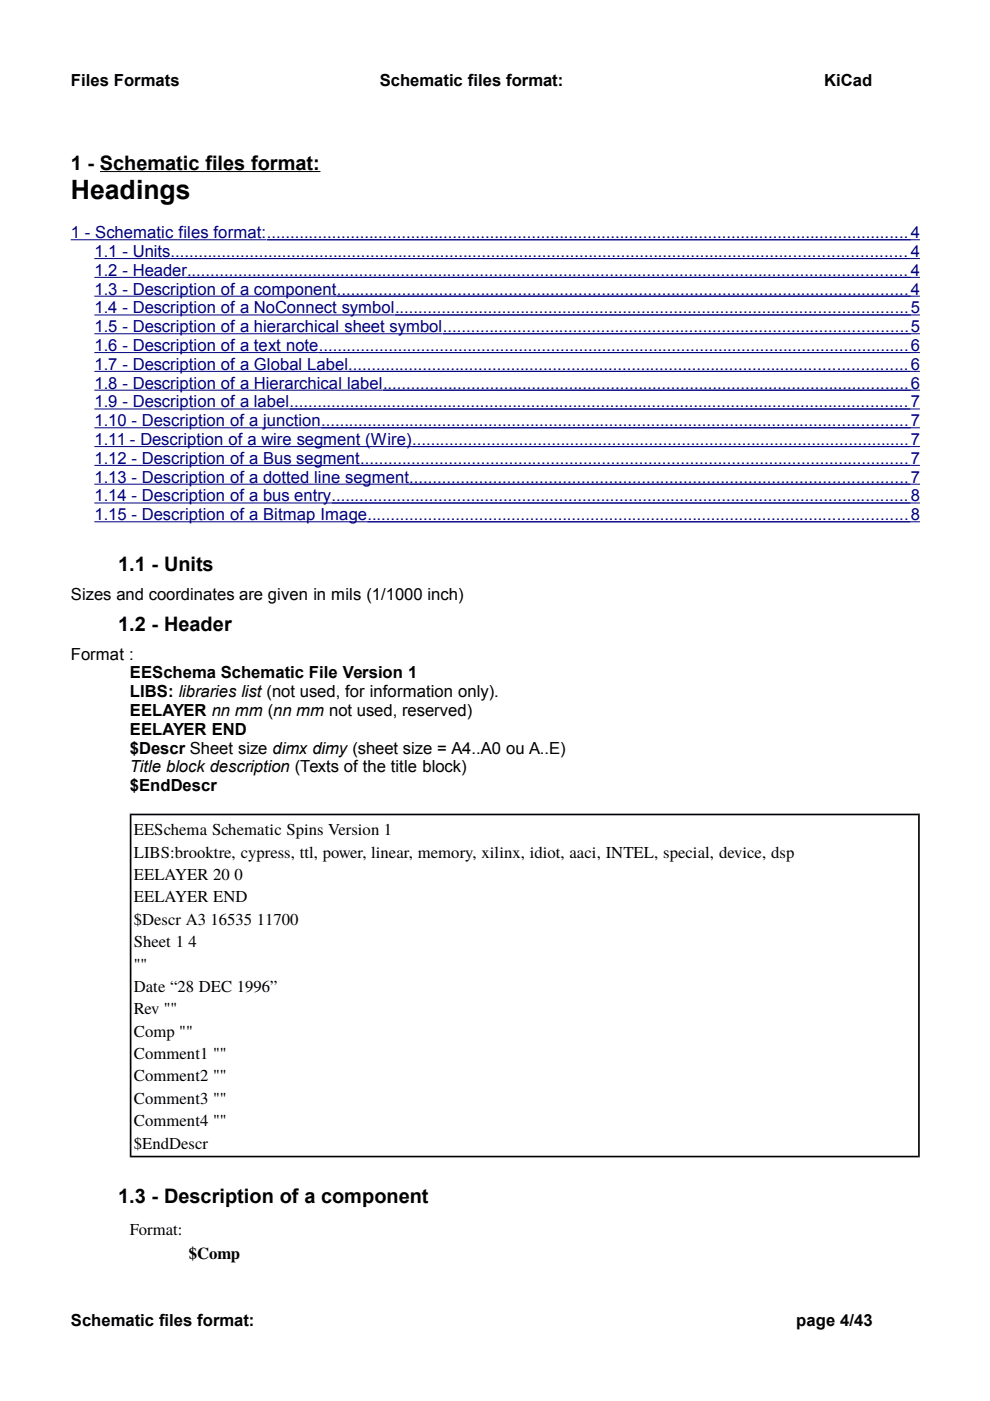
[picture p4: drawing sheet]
<svg xmlns="http://www.w3.org/2000/svg" width="210mm" height="297mm" viewBox="0 0 210 297" stroke-linecap="round" stroke-linejoin="round" font-family="sans-serif">
<defs><g id="words">
<text font-size="5.6" x="15" y="42.1">Headings</text>
<g font-size="4.2">
<text x="15" y="36">1 - Schematic files format:</text>
<text x="25" y="121">1.1 - Units</text>
<text x="25" y="133.7">1.2 - Header</text>
<text x="25" y="255.2">1.3 - Description of a component</text>
</g>
<g font-size="3.5">
<text x="15" y="18.2">Files Formats</text>
<text x="80.5" y="18.2">Schematic files format:</text>
<text x="174.8" y="18.2">KiCad</text>
<text x="15" y="127.1">Sizes and coordinates are given in mils (1/1000 inch)</text>
<text x="15" y="139.8">Format :</text>
<text x="27.6" y="143.8">EESchema Schematic File Version 1</text>
<text x="27.6" y="147.8">LIBS: libraries list (not used, for information only).</text>
<text x="27.6" y="151.8">EELAYER nn mm (nn mm not used, reserved)</text>
<text x="27.6" y="155.8">EELAYER END</text>
<text x="27.6" y="159.8">$Descr Sheet size dimx dimy (sheet size = A4..A0 ou A..E)</text>
<text x="27.6" y="163.8">Title block description (Texts of the title block)</text>
<text x="27.6" y="167.7">$EndDescr</text>
<text x="28.4" y="177.1">EESchema Schematic Spins Version 1</text>
<text x="28.4" y="181.8">LIBS:brooktre, cypress, ttl, power, linear, memory, xilinx, idiot, aaci, INTEL, special, device, dsp</text>
<text x="28.4" y="186.6">EELAYER 20 0</text>
<text x="28.4" y="191.3">EELAYER END</text>
<text x="28.4" y="196.1">$Descr A3 16535 11700</text>
<text x="28.4" y="200.8">Sheet 1 4</text>
<text x="28.4" y="205.6">&quot;&quot;</text>
<text x="28.4" y="210.3">Date “28 DEC 1996”</text>
<text x="28.4" y="215.1">Rev &quot;&quot;</text>
<text x="28.4" y="219.8">Comp &quot;&quot;</text>
<text x="28.4" y="224.5">Comment1 &quot;&quot;</text>
<text x="28.4" y="229.3">Comment2 &quot;&quot;</text>
<text x="28.4" y="234">Comment3 &quot;&quot;</text>
<text x="28.4" y="238.8">Comment4 &quot;&quot;</text>
<text x="28.4" y="243.5">$EndDescr</text>
<text x="27.6" y="261.8">Format:</text>
<text x="40" y="266.8">$Comp</text>
<text x="15" y="281.2">Schematic files format:</text>
<text x="168.8" y="281.2">page 4/43</text>
</g>
<g font-size="3.5" fill="#000080">
<text x="15" y="50.5">1 - Schematic files format:..........................................................................................................................................4</text>
<text x="20" y="54.5">1.1 - Units.............................................................................................................................................................. 4</text>
<text x="20" y="58.5">1.2 - Header...........................................................................................................................................................4</text>
<text x="20" y="62.5">1.3 - Description of a component...........................................................................................................................4</text>
<text x="20" y="66.5">1.4 - Description of a NoConnect symbol..............................................................................................................5</text>
<text x="20" y="70.4">1.5 - Description of a hierarchical sheet symbol....................................................................................................5</text>
<text x="20" y="74.4">1.6 - Description of a text note...............................................................................................................................6</text>
<text x="20" y="78.4">1.7 - Description of a Global Label........................................................................................................................6</text>
<text x="20" y="82.4">1.8 - Description of a Hierarchical label.................................................................................................................6</text>
<text x="20" y="86.4">1.9 - Description of a label.....................................................................................................................................7</text>
<text x="20" y="90.4">1.10 - Description of a junction..............................................................................................................................7</text>
<text x="20" y="94.4">1.11 - Description of a wire segment (Wire)...........................................................................................................7</text>
<text x="20" y="98.4">1.12 - Description of a Bus segment......................................................................................................................7</text>
<text x="20" y="102.3">1.13 - Description of a dotted line segment...........................................................................................................7</text>
<text x="20" y="106.3">1.14 - Description of a bus entry............................................................................................................................8</text>
<text x="20" y="110.3">1.15 - Description of a Bitmap Image....................................................................................................................8</text>
</g>
</g></defs>
<path d="M21.2 36.4h46.7" fill="none" stroke="#000" stroke-width=".21"/>
<g fill="none" stroke="#000080" stroke-width=".21">
<path d="M15 50.8h41.5M20 54.8h175.1M20 58.8h175.1M56.6 50.8h138.5M20 62.8h175.1M20 66.8h175.1M20 70.8h175.1M20 74.8h175.1M20 78.7h175.1M20 82.7h175.1M20 86.7h175.1M20 90.7h175.1"/>
<path d="M20 94.7h175.1M20 98.7h175.1M20 102.7h175.1M20 106.6h175.1M20 110.6h175.1"/>
</g>
<g fill="#000">
<path d="M27.5 172.5h167.5l-.3 .4h-166.8z" fill-rule="evenodd"/>
<path d="M27.5 172.5l.4 .4v72.1l-.4 .4z" fill-rule="evenodd"/>
<path d="M194.7 172.9l.3-.4v72.9l-.3-.4z" fill-rule="evenodd"/>
<path d="M27.5 245.4l.4-.4h166.8l.3 .4z" fill-rule="evenodd"/>
</g>
<use href="#words"/>
</svg>
